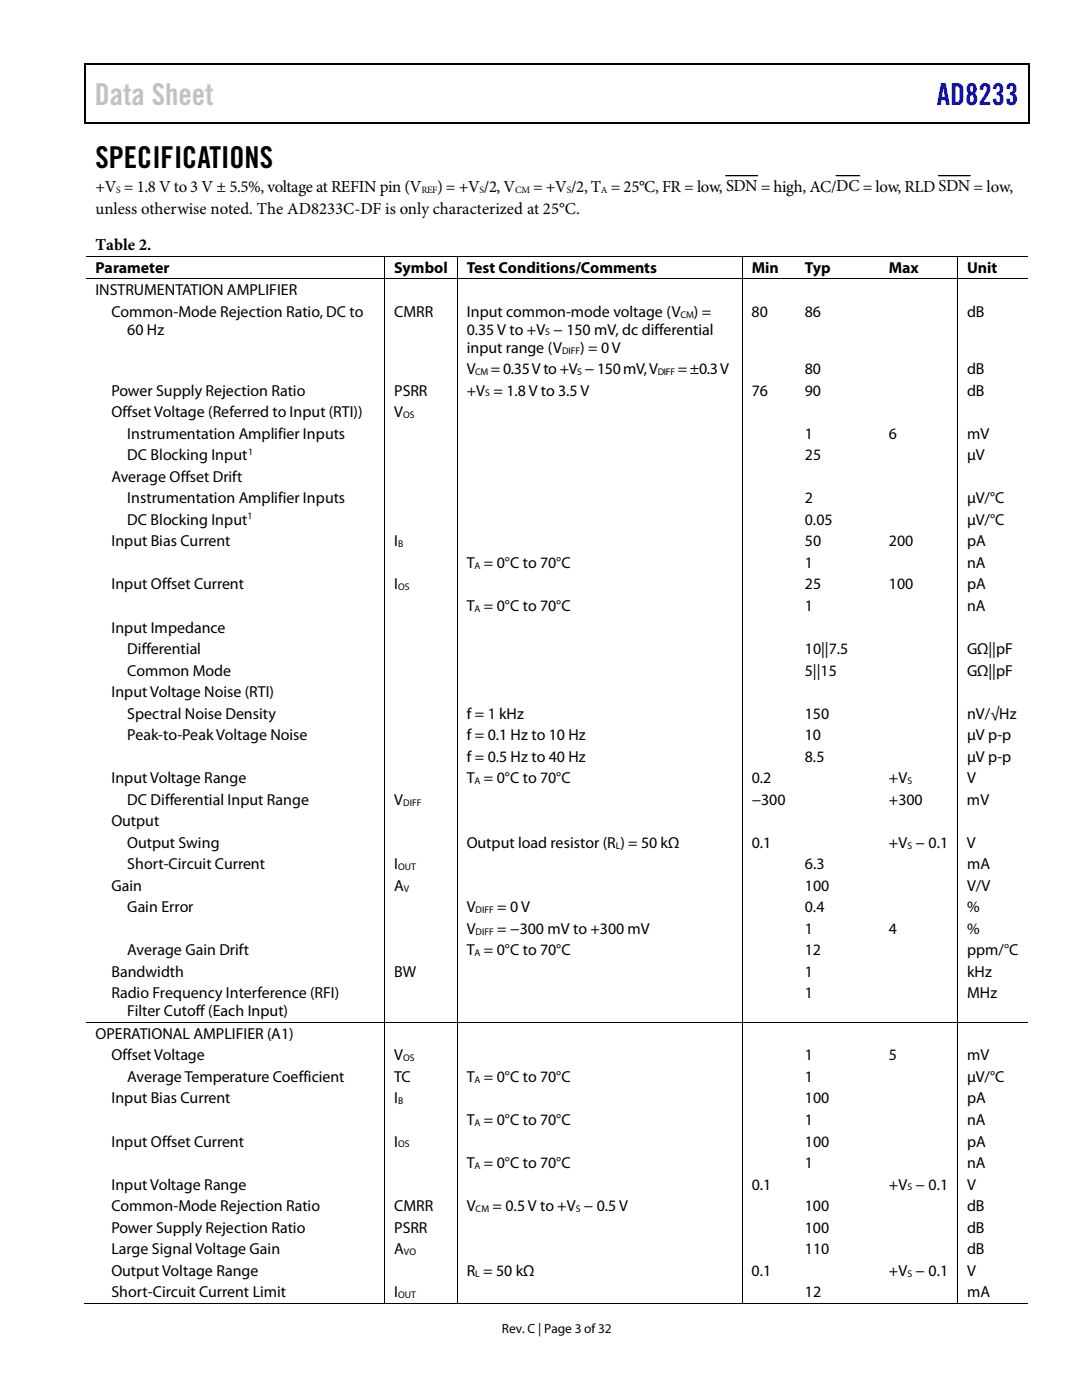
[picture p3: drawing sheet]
<svg xmlns="http://www.w3.org/2000/svg" width="216mm" height="279mm" viewBox="0 0 216 279" stroke-linecap="round" stroke-linejoin="round" font-family="sans-serif">
<defs><g id="words">
<text font-size="6" fill="#c1c1c1" x="18.9" y="20.9">Data Sheet</text>
<text font-size="6" fill="#00f" x="186.9" y="20.9">AD8233</text>
<text font-size="6" x="19" y="33.6">SPECIFICATIONS</text>
<g font-size="3.3">
<text x="19" y="38.4">+V = 1.8 V to 3 V ± 5.5%, voltage at REFIN pin (V</text>
<text x="87.2" y="38.4">) = +V /2, V</text>
<text x="106.4" y="38.4">= +V /2, T = 25°C, FR = low, SDN = high, AC/DC = low, RLD SDN = low,</text>
<text x="19.1" y="42.8">unless otherwise noted. The AD8233C-DF is only characterized at 25°C.</text>
<text x="19.1" y="49.9">Table 2.</text>
</g>
<g font-size="3.2">
<text x="19" y="54.4">Parameter</text>
<text x="19" y="58.9">INSTRUMENTATION AMPLIFIER</text>
<text x="78.7" y="54.4">Symbol</text>
<text x="93.1" y="54.4">Test Conditions/Comments</text>
<text x="150" y="54.4">Min</text>
<text x="160.6" y="54.4">Typ</text>
<text x="177.4" y="54.4">Max</text>
<text x="193" y="54.4">Unit</text>
<text x="22.2" y="63.2">Common-Mode Rejection Ratio, DC to</text>
<text x="78.7" y="63.2">CMRR</text>
<text x="93.1" y="63.2">Input common-mode voltage (V</text>
<text x="138.5" y="63.2">) =</text>
<text x="150" y="63.2">80</text>
<text x="160.6" y="63.2">86</text>
<text x="193" y="63.2">dB</text>
<text x="25.4" y="66.8">60 Hz</text>
<text x="93.1" y="70.4">input range (V</text>
<text x="93.1" y="66.8">0.35 V to +V − 150 mV, dc differential</text>
<text x="115.8" y="70.4">) = 0 V</text>
<text x="93.1" y="74.7">V</text>
<text x="98" y="74.7">= 0.35 V to +V − 150 mV, V</text>
<text x="135.3" y="74.7">= ±0.3V</text>
<text x="160.6" y="74.7">80</text>
<text x="193" y="74.7">dB</text>
<text x="22.2" y="79">Power Supply Rejection Ratio</text>
<text x="22.2" y="83.3">Offset Voltage (Referred to Input (RTI))</text>
<text x="78.7" y="79">PSRR</text>
<text x="78.7" y="83.3">V</text>
<text x="93.1" y="79">+V = 1.8 V to 3.5 V</text>
<text x="150" y="79">76</text>
<text x="160.6" y="79">90</text>
<text x="193" y="79">dB</text>
<text x="25.4" y="87.5">Instrumentation Amplifier Inputs</text>
<text x="160.6" y="87.5">1</text>
<text x="177.4" y="87.5">6</text>
<text x="193" y="87.5">mV</text>
<text x="25.4" y="91.9">DC Blocking Input</text>
<text x="160.6" y="91.9">25</text>
<text x="193" y="91.9">µV</text>
<text x="22.2" y="96.1">Average Offset Drift</text>
<text x="25.4" y="100.5">Instrumentation Amplifier Inputs</text>
<text x="160.6" y="100.5">2</text>
<text x="193" y="100.5">µV/°C</text>
<text x="25.4" y="104.7">DC Blocking Input</text>
<text x="160.6" y="104.7">0.05</text>
<text x="193" y="104.7">µV/°C</text>
<text x="22.2" y="109.1">Input Bias Current</text>
<text x="78.7" y="109.1">I</text>
<text x="93.1" y="113.3">T = 0°C to 70°C</text>
<text x="160.6" y="113.3">1</text>
<text x="160.6" y="109.1">50</text>
<text x="177.4" y="109.1">200</text>
<text x="193" y="109.1">pA</text>
<text x="193" y="113.3">nA</text>
<text x="22.2" y="117.6">Input Offset Current</text>
<text x="78.7" y="117.6">I</text>
<text x="160.6" y="117.6">25</text>
<text x="177.4" y="117.6">100</text>
<text x="193" y="117.6">pA</text>
<text x="93.1" y="121.9">T = 0°C to 70°C</text>
<text x="160.6" y="121.9">1</text>
<text x="193" y="121.9">nA</text>
<text x="22.2" y="126.2">Input Impedance</text>
<text x="25.4" y="130.5">Differential</text>
<text x="160.6" y="130.5">10||7.5</text>
<text x="193" y="130.5">GΩ||pF</text>
<text x="25.4" y="134.8">Common Mode</text>
<text x="160.6" y="134.8">5||15</text>
<text x="193" y="134.8">GΩ||pF</text>
<text x="22.2" y="139.1">Input Voltage Noise (RTI)</text>
<text x="25.4" y="143.4">Spectral Noise Density</text>
<text x="93.1" y="143.4">f = 1 kHz</text>
<text x="160.6" y="143.4">150</text>
<text x="193" y="143.4">nV/√Hz</text>
<text x="25.4" y="147.7">Peak-to-Peak Voltage Noise</text>
<text x="93.1" y="147.7">f = 0.1 Hz to 10 Hz</text>
<text x="160.6" y="147.7">10</text>
<text x="193" y="147.7">µV p-p</text>
<text x="93.1" y="152">f = 0.5 Hz to 40 Hz</text>
<text x="160.6" y="152">8.5</text>
<text x="193" y="152">µV p-p</text>
<text x="22.2" y="156.3">Input Voltage Range</text>
<text x="25.4" y="160.6">DC Differential Input Range</text>
<text x="78.7" y="160.6">V</text>
<text x="93.1" y="156.3">T = 0°C to 70°C</text>
<text x="150" y="156.3">0.2</text>
<text x="150" y="160.6">−300</text>
<text x="177.4" y="160.6">+300</text>
<text x="177.4" y="156.3">+V</text>
<text x="193" y="160.6">mV</text>
<text x="193" y="156.3">V</text>
<text x="22.2" y="164.9">Output</text>
<text x="25.4" y="169.2">Output Swing</text>
<text x="25.4" y="173.5">Short-Circuit Current</text>
<text x="78.7" y="173.5">I</text>
<text x="93.1" y="169.2">Output load resistor (R ) = 50 kΩ</text>
<text x="150" y="169.2">0.1</text>
<text x="160.6" y="173.5">6.3</text>
<text x="177.4" y="169.2">+V − 0.1</text>
<text x="193" y="169.2">V</text>
<text x="193" y="173.5">mA</text>
<text x="22.2" y="177.8">Gain</text>
<text x="78.7" y="177.8">A</text>
<text x="160.6" y="177.8">100</text>
<text x="193" y="177.8">V/V</text>
<text x="25.4" y="182.1">Gain Error</text>
<text x="93.1" y="182.1">V</text>
<text x="99.2" y="182.1">= 0 V</text>
<text x="160.6" y="182.1">0.4</text>
<text x="193" y="182.1">%</text>
<text x="25.4" y="190.7">Average Gain Drift</text>
<text x="93.1" y="186.4">V</text>
<text x="93.1" y="190.7">T = 0°C to 70°C</text>
<text x="99.2" y="186.4">= −300 mV to +300 mV</text>
<text x="160.6" y="186.4">1</text>
<text x="160.6" y="190.7">12</text>
<text x="177.4" y="186.4">4</text>
<text x="193" y="186.4">%</text>
<text x="193" y="190.7">ppm/°C</text>
<text x="22.2" y="195">Bandwidth</text>
<text x="78.7" y="195">BW</text>
<text x="160.6" y="195">1</text>
<text x="193" y="195">kHz</text>
<text x="22.2" y="199.3">Radio Frequency Interference (RFI)</text>
<text x="25.4" y="202.9">Filter Cutoff (Each Input)</text>
<text x="160.6" y="199.3">1</text>
<text x="193" y="199.3">MHz</text>
<text x="19" y="207.3">OPERATIONAL AMPLIFIER (A1)</text>
<text x="22.2" y="211.6">Offset Voltage</text>
<text x="25.4" y="215.9">Average Temperature Coefficient</text>
<text x="78.7" y="215.9">TC</text>
<text x="78.7" y="211.6">V</text>
<text x="93.1" y="215.9">T = 0°C to 70°C</text>
<text x="160.6" y="211.6">1</text>
<text x="160.6" y="215.9">1</text>
<text x="177.4" y="211.6">5</text>
<text x="193" y="211.6">mV</text>
<text x="193" y="215.9">µV/°C</text>
<text x="22.2" y="220.2">Input Bias Current</text>
<text x="78.7" y="220.2">I</text>
<text x="160.6" y="220.2">100</text>
<text x="193" y="220.2">pA</text>
<text x="93.1" y="224.5">T = 0°C to 70°C</text>
<text x="160.6" y="224.5">1</text>
<text x="193" y="224.5">nA</text>
<text x="22.2" y="228.8">Input Offset Current</text>
<text x="78.7" y="228.8">I</text>
<text x="93.1" y="233.1">T = 0°C to 70°C</text>
<text x="160.6" y="233.1">1</text>
<text x="160.6" y="228.8">100</text>
<text x="193" y="233.1">nA</text>
<text x="193" y="228.8">pA</text>
<text x="22.2" y="237.4">Input Voltage Range</text>
<text x="150" y="237.4">0.1</text>
<text x="177.4" y="237.4">+V − 0.1</text>
<text x="193" y="237.4">V</text>
<text x="22.2" y="241.7">Common-Mode Rejection Ratio</text>
<text x="22.2" y="246">Power Supply Rejection Ratio</text>
<text x="78.7" y="241.7">CMRR</text>
<text x="78.7" y="246">PSRR</text>
<text x="93.1" y="241.7">V</text>
<text x="98.3" y="241.7">= 0.5 V to +V − 0.5 V</text>
<text x="160.6" y="241.7">100</text>
<text x="160.6" y="246">100</text>
<text x="193" y="241.7">dB</text>
<text x="193" y="246">dB</text>
<text x="22.2" y="250.3">Large Signal Voltage Gain</text>
<text x="78.7" y="250.3">A</text>
<text x="160.6" y="250.3">110</text>
<text x="193" y="250.3">dB</text>
<text x="22.2" y="254.6">Output Voltage Range</text>
<text x="93.1" y="254.6">R = 50 kΩ</text>
<text x="150" y="254.6">0.1</text>
<text x="177.4" y="254.6">+V − 0.1</text>
<text x="193" y="254.6">V</text>
<text x="22.2" y="258.9">Short-Circuit Current Limit</text>
<text x="78.7" y="258.9">I</text>
<text x="160.6" y="258.9">12</text>
<text x="193" y="258.9">mA</text>
</g>
<text font-size="2.7" x="100.2" y="266">Rev. C | Page 3 of32</text>
<g font-size="1.9">
<text x="23.2" y="38.5">S</text>
<text x="84.1" y="38.5">REF</text>
<text x="95.7" y="38.5">S</text>
<text x="102.8" y="38.5">CM</text>
<text x="113.1" y="38.5">S</text>
<text x="119.9" y="38.5">A</text>
<text x="135.8" y="63.4">CM</text>
<text x="108.8" y="66.9">S</text>
<text x="112.1" y="70.6">DIFF</text>
<text x="94.8" y="74.8">CM</text>
<text x="115.2" y="74.8">S</text>
<text x="131.2" y="74.8">DIFF</text>
<text x="80.4" y="83.4">OS</text>
<text x="96.8" y="79.1">S</text>
<text x="49.5" y="90.8">1</text>
<text x="49.4" y="103.7">1</text>
<text x="79.4" y="109.2">B</text>
<text x="94.7" y="113.5">A</text>
<text x="79.4" y="117.8">OS</text>
<text x="94.7" y="122.1">A</text>
<text x="80.4" y="160.8">DIFF</text>
<text x="94.7" y="156.5">A</text>
<text x="181.1" y="156.5">S</text>
<text x="79.4" y="173.7">OUT</text>
<text x="122.9" y="169.4">L</text>
<text x="181.1" y="169.4">S</text>
<text x="80.6" y="178">V</text>
<text x="94.9" y="182.2">DIFF</text>
<text x="94.7" y="190.8">A</text>
<text x="94.9" y="186.6">DIFF</text>
<text x="80.4" y="211.8">OS</text>
<text x="79.4" y="220.4">B</text>
<text x="94.7" y="216.1">A</text>
<text x="94.7" y="224.7">A</text>
<text x="79.4" y="229">OS</text>
<text x="94.7" y="233.3">A</text>
<text x="181.1" y="237.6">S</text>
<text x="94.9" y="241.9">CM</text>
<text x="114.9" y="241.9">S</text>
<text x="80.6" y="250.4">VO</text>
<text x="94.8" y="254.8">L</text>
<text x="181.1" y="254.8">S</text>
<text x="79.4" y="259">OUT</text>
</g>
</g></defs>
<g fill="#000">
<path d="M16.9 12.7h.2v1h-.2zM16.9 12.7h.2v.3h-.2zM82.5 12.7h.3v.3h-.3zM205.1 12.7h.3v1h-.3zM205.1 12.7h.3v.3h-.3zM16.9 24.4h.2v.2h-.2zM82.3 24.4h.2v.2h-.2zM205.1 24.4h.3v.2h-.3zM76.7 51.1h.1v.1h-.1zM76.7 55.6h.1v.2h-.1zM91.1 51.1h.2v.1h-.2zM91.1 55.6h.2v.2h-.2z"/>
<path d="M148 51.1h.2v.1h-.2zM148 55.6h.2v.2h-.2zM158.7 51.1h.2v.1h-.2zM158.7 55.6h.2v.2h-.2zM175.5 51.1h.1v.1h-.1zM175.5 55.6h.1v.2h-.1zM191 51.1h.1v.1h-.1zM191 55.6h.1v.2h-.1zM76.7 204h.1v.2h-.1zM91.1 204h.2v.2h-.2zM148 204h.2v.2h-.2zM158.7 204h.2v.2h-.2z"/>
<path d="M175.5 204h.1v.2h-.1zM191 204h.1v.2h-.1zM76.7 260.1h.1v.1h-.1zM91.1 260.1h.2v.1h-.2zM148 260.1h.2v.1h-.2zM158.5 260.1h.1v.1h-.1zM175.2 260.1h.2v.1h-.2zM191 260.1h.1v.1h-.1z"/>
</g>
<path d="M17 13.7v10.7M17.1 12.8h65.4M82.8 12.8h122.3M205.2 13.7v10.7M17.1 24.5h188M144.9 35.1h6.2M166.9 35.1h4.6M187.3 35.1h6.2" fill="none" stroke="#000" stroke-width=".25"/>
<g fill="none" stroke="#000" stroke-width=".2">
<path d="M17.1 51.1h59.6M17.1 55.7h59.6M76.8 51.2v4.4M76.8 55.8v148.2M76.8 51.1h14.3M76.8 55.7h14.3M91.2 51.2v4.4M91.2 55.8v148.2M91.3 51.1h56.7M91.3 55.7h56.7M148.1 51.2v4.4M148.1 55.8v148.2"/>
<path d="M148.2 51.1h10.5M148.2 55.7h10.5M158.9 51.1h16.6M158.9 55.7h16.6M175.6 51.1h15.4M175.6 55.7h15.4M191.1 51.2v4.4M191.1 55.8v148.2M191.1 51.1h14M191.1 55.7h14M17.1 204.1h59.6M76.8 204.2v55.9"/>
<path d="M76.8 204.1h14.3M91.2 204.2v55.9M91.3 204.1h56.7M148.1 204.2v55.9M148.2 204.1h10.5M158.9 204.1h16.6M175.6 204.1h15.4M191.1 204.2v55.9M191.1 204.1h14M16.9 260.1h59.8M76.8 260.1h14.3M91.3 260.1h56.7"/>
<path d="M148.2 260.1h42.8M191.1 260.1h14"/>
</g>
<use href="#words"/>
</svg>
